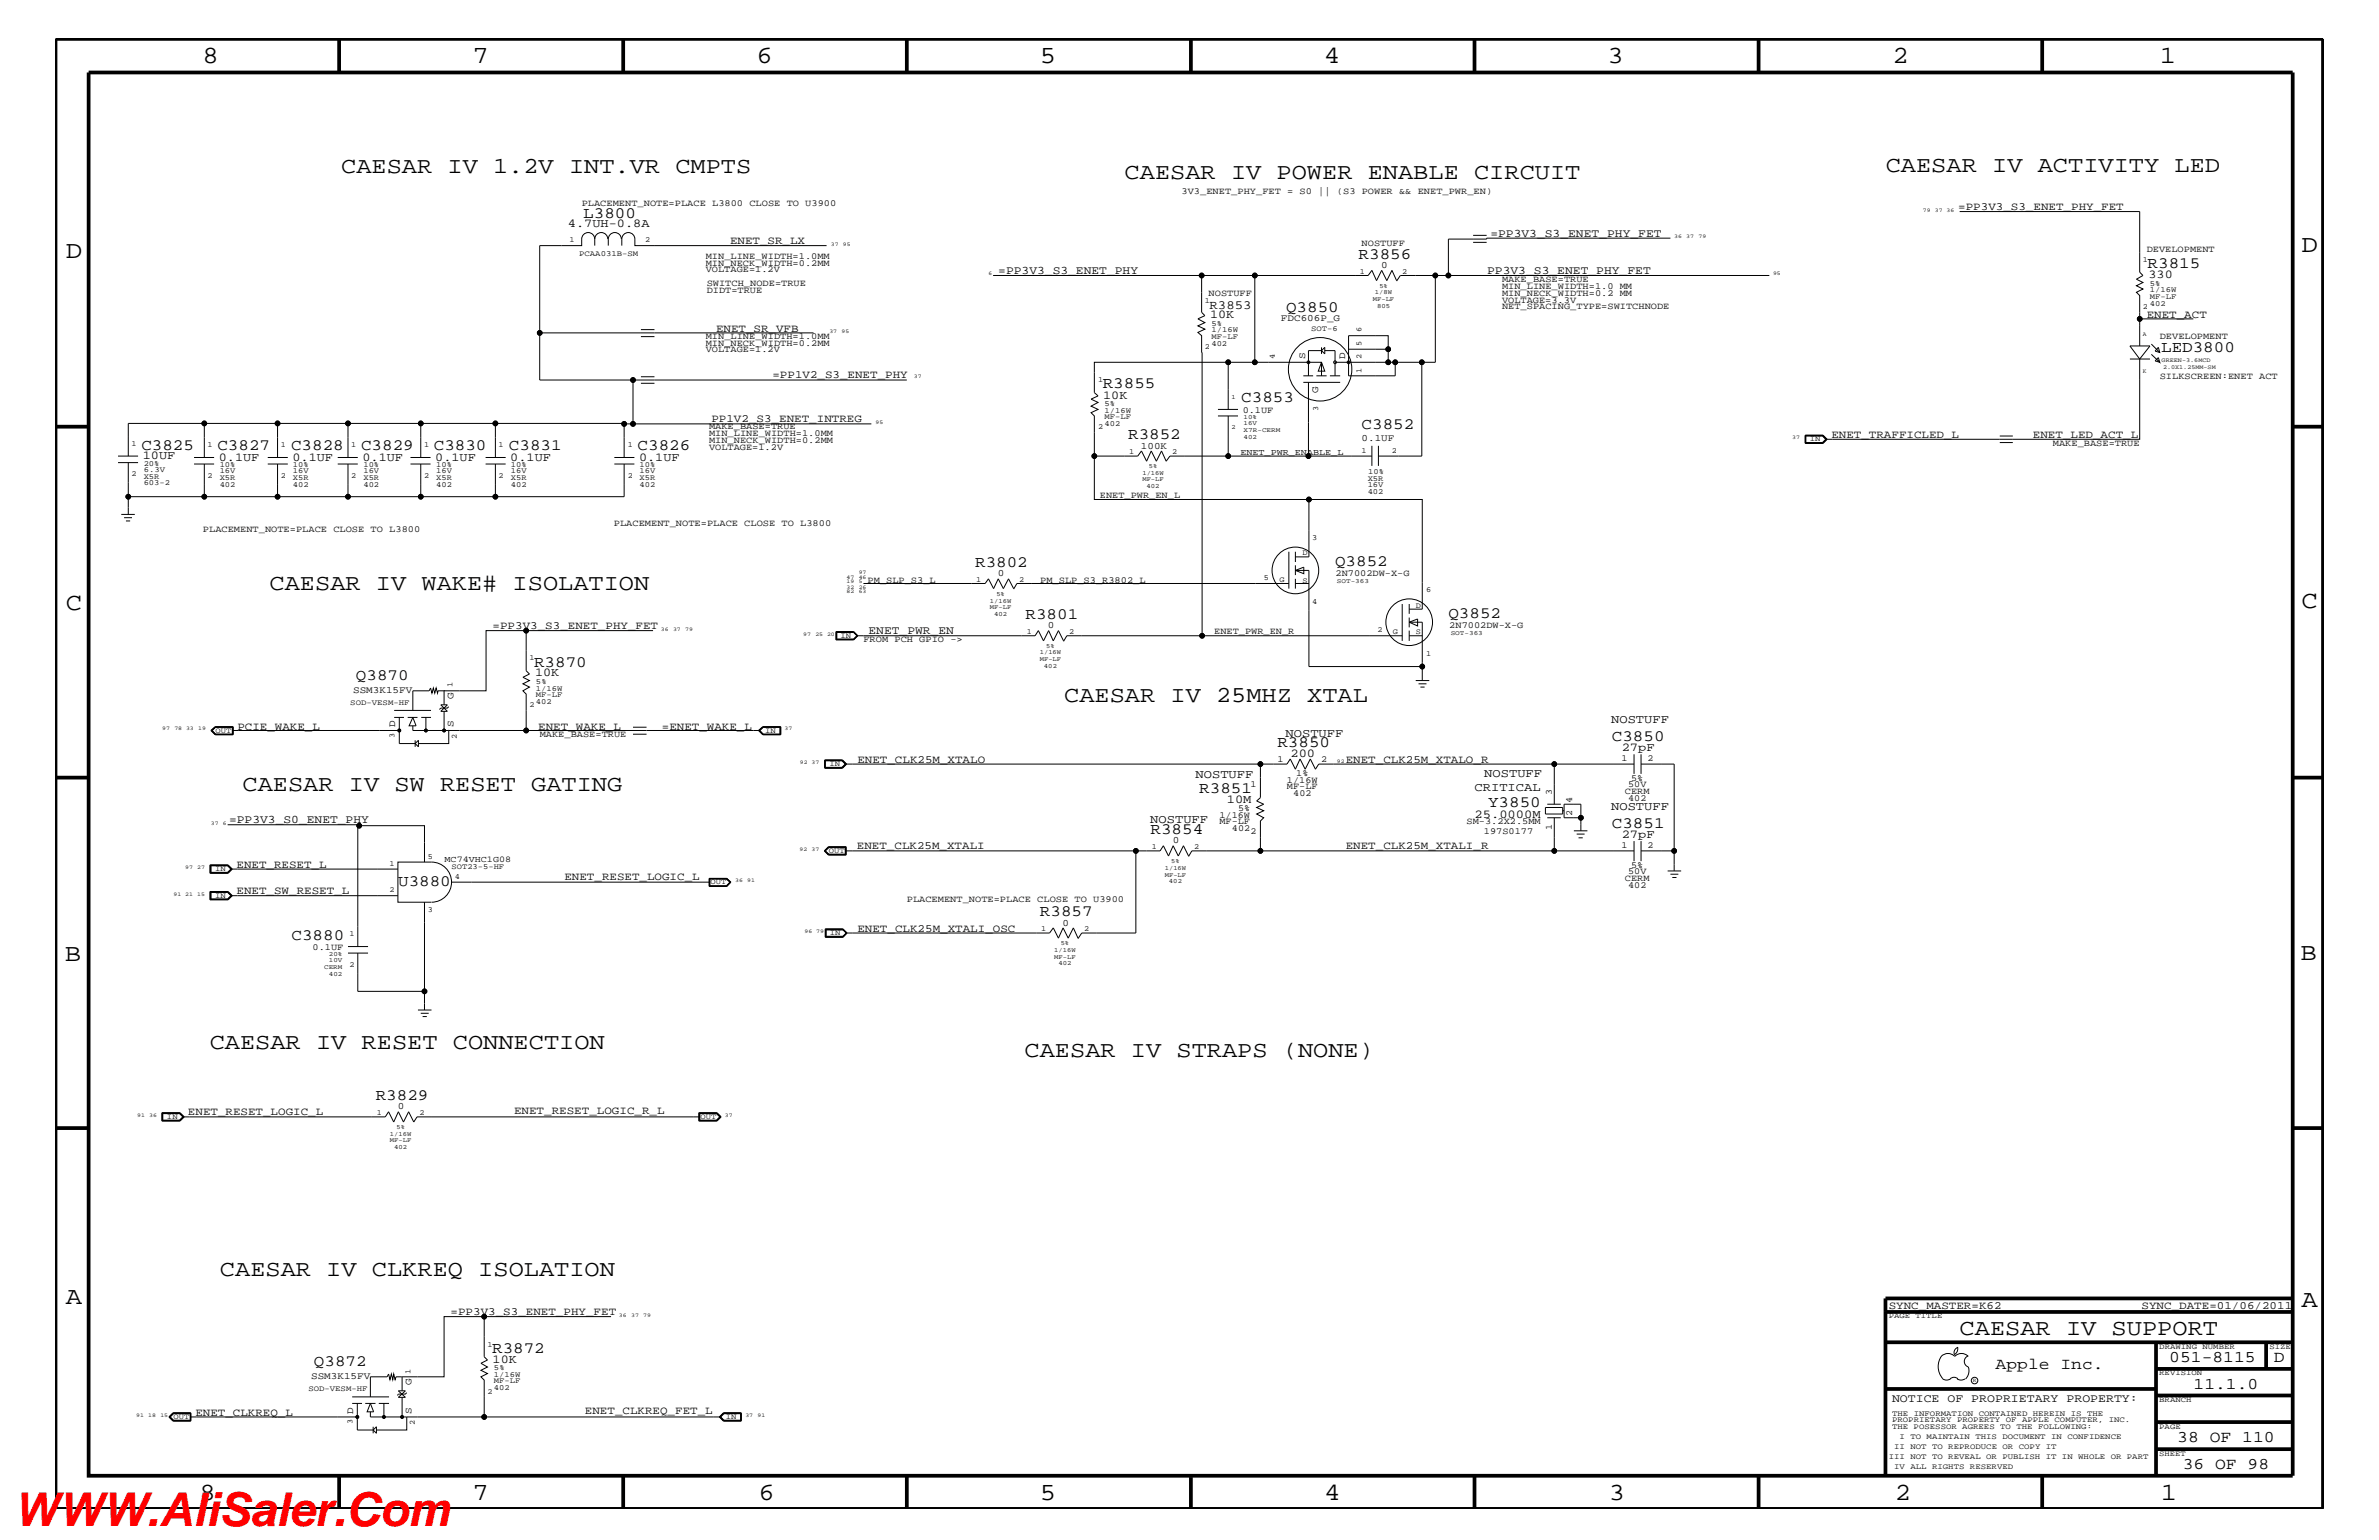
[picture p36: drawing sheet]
<svg xmlns="http://www.w3.org/2000/svg" width="432mm" height="279mm" viewBox="0 0 432 279" stroke-linecap="round" stroke-linejoin="round" font-family="sans-serif">
<defs><g id="words">
<text font-size="8.5" fill="#f00" x="2.5" y="276.8">WWW.AliSaler.Com</text>
<g font-size="4.5">
<text x="36.7" y="11.5">8</text>
<text x="85.8" y="11.5">7</text>
<text x="137.3" y="11.5">6</text>
<text x="188.7" y="11.5">5</text>
<text x="240.3" y="11.5">4</text>
<text x="291.8" y="11.5">3</text>
<text x="343.5" y="11.5">2</text>
<text x="392" y="11.5">1</text>
<text x="11.9" y="46.8">D</text>
<text x="417.8" y="45.7">D</text>
<text x="11.9" y="110.6">C</text>
<text x="417.7" y="110.3">C</text>
<text x="11.8" y="174.3">B</text>
<text x="417.6" y="174.2">B</text>
<text x="11.9" y="236.7">A</text>
<text x="417.7" y="237.1">A</text>
<text x="36.2" y="272.1">8</text>
<text x="85.8" y="272.1">7</text>
<text x="137.7" y="272.1">6</text>
<text x="188.7" y="272.1">5</text>
<text x="240.4" y="272.1">4</text>
<text x="292" y="272.1">3</text>
<text x="343.9" y="272.1">2</text>
<text x="392.2" y="272.1">1</text>
</g>
<g font-size="4.1">
<text x="61.9" y="31.4">CAESAR IV 1.2V INT.VR CMPTS</text>
<text x="204.1" y="32.5">CAESAR IV POWER ENABLE CIRCUIT</text>
<text x="342.3" y="31.2">CAESAR IV ACTIVITY LED</text>
<text x="48.9" y="107.1">CAESAR IV WAKE# ISOLATION</text>
<text x="193.2" y="127.4">CAESAR IV 25MHZ XTAL</text>
<text x="44" y="143.5">CAESAR IV SW RESET GATING</text>
<text x="38.1" y="190.4">CAESAR IV RESET CONNECTION</text>
<text x="186" y="191.7">CAESAR IV STRAPS (NONE)</text>
<text x="39.9" y="231.6">CAESAR IV CLKREQ ISOLATION</text>
<text x="355.7" y="242.3">CAESAR IV SUPPORT</text>
</g>
<g font-size="3">
<text x="362.2" y="248.4">Apple Inc.</text>
<text x="393.7" y="247.1">051-8115</text>
<text x="398.1" y="252">11.1.0</text>
<text x="412.7" y="247.1">D</text>
<text x="395.2" y="261.6">38 OF 110</text>
<text x="396.2" y="266.6">36 OF 98</text>
</g>
<g font-size="2.9">
<text x="105.9" y="39.6">L3800</text>
<text x="246.6" y="47">R3856</text>
<text x="389.8" y="48.7">R3815</text>
<text x="233.4" y="56.7">Q3850</text>
<text x="392.3" y="64">LED3800</text>
<text x="200.2" y="70.5">R3855</text>
<text x="225.3" y="73">C3853</text>
<text x="247.1" y="77.9">C3852</text>
<text x="25.7" y="81.6">C3825</text>
<text x="39.5" y="81.7">C3827</text>
<text x="52.8" y="81.7">C3828</text>
<text x="65.5" y="81.7">C3829</text>
<text x="78.7" y="81.7">C3830</text>
<text x="92.4" y="81.7">C3831</text>
<text x="115.7" y="81.7">C3826</text>
<text x="204.8" y="79.7">R3852</text>
<text x="177" y="102.9">R3802</text>
<text x="242.3" y="102.7">Q3852</text>
<text x="186.1" y="112.3">R3801</text>
<text x="262.9" y="112.2">Q3852</text>
<text x="64.6" y="123.4">Q3870</text>
<text x="96.9" y="120.9">R3870</text>
<text x="231.9" y="135.6">R3850</text>
<text x="292.6" y="134.4">C3850</text>
<text x="217.7" y="144">R3851</text>
<text x="270.1" y="146.5">Y3850</text>
<text x="208.8" y="151.3">R3854</text>
<text x="292.6" y="150.1">C3851</text>
<text x="72.3" y="160.8">U3880</text>
<text x="188.8" y="166.2">R3857</text>
<text x="52.9" y="170.5">C3880</text>
<text x="68.2" y="199.6">R3829</text>
<text x="89.3" y="245.4">R3872</text>
<text x="57" y="247.8">Q3872</text>
</g>
<text font-size="2.3" x="219.5" y="56">R3853</text>
<g font-size="2.2">
<text x="103.1" y="41.3">4.7UH-0.8A</text>
<text x="390" y="50.5">330</text>
<text x="219.6" y="57.8">10K</text>
<text x="200.2" y="72.3">10K</text>
<text x="25.9" y="83.3">10UF</text>
<text x="39.7" y="83.6">0.1UF</text>
<text x="53.1" y="83.6">0.1UF</text>
<text x="65.8" y="83.6">0.1UF</text>
<text x="79" y="83.6">0.1UF</text>
<text x="92.6" y="83.6">0.1UF</text>
<text x="116" y="83.6">0.1UF</text>
<text x="97.1" y="122.7">10K</text>
<text x="292.4" y="131.3">NOSTUFF</text>
<text x="233.3" y="133.8">NOSTUFF</text>
<text x="234.2" y="137.3">200</text>
<text x="294.3" y="136.2">27pF</text>
<text x="217" y="141.1">NOSTUFF</text>
<text x="267.6" y="143.5">CRITICAL</text>
<text x="269.4" y="140.9">NOSTUFF</text>
<text x="208.8" y="149.4">NOSTUFF</text>
<text x="222.7" y="145.7">10M</text>
<text x="267.6" y="148.4">25.0000M</text>
<text x="292.4" y="147">NOSTUFF</text>
<text x="294.3" y="152">27pF</text>
<text x="89.4" y="247.3">10K</text>
</g>
<g font-size="2.1">
<text x="270.5" y="43">=PP3V3_S3_ENET_PHY_FET</text>
<text x="181.2" y="49.7">=PP3V3_S3_ENET_PHY</text>
<text x="269.9" y="49.7">PP3V3_S3_ENET_PHY_FET</text>
<text x="157.6" y="115.1">ENET_PWR_EN</text>
<text x="41.6" y="149.4">=PP3V3_S0_ENET_PHY</text>
<text x="343.4" y="254.4">NOTICE OF PROPRIETARY PROPERTY:</text>
</g>
<g font-size="2">
<text x="355.4" y="38.1">=PP3V3_S3_ENET_PHY_FET</text>
<text x="132.5" y="44.3">ENET_SR_LX</text>
<text x="389.6" y="57.7">ENET_ACT</text>
<text x="130" y="60.2">ENET_SR_VFB</text>
<text x="140.2" y="68.5">=PP1V2_S3_ENET_PHY</text>
<text x="129.1" y="76.7">PP1V2_S3_ENET_INTREG</text>
<text x="332.4" y="79.4">ENET_TRAFFICLED_L</text>
<text x="369" y="79.4">ENET_LED_ACT_L</text>
<text x="89.4" y="114.2">=PP3V3_S3_ENET_PHY_FET</text>
<text x="43.1" y="132.4">PCIE_WAKE_L</text>
<text x="97.7" y="132.4">ENET_WAKE_L</text>
<text x="120.1" y="132.4">=ENET_WAKE_L</text>
<text x="155.6" y="138.4">ENET_CLK25M_XTALO</text>
<text x="244.3" y="138.4">ENET_CLK25M_XTALO_R</text>
<text x="155.5" y="154.1">ENET_CLK25M_XTALI</text>
<text x="244.3" y="154.1">ENET_CLK25M_XTALI_R</text>
<text x="42.9" y="157.4">ENET_RESET_L</text>
<text x="102.4" y="159.7">ENET_RESET_LOGIC_L</text>
<text x="42.9" y="162.2">ENET_SW_RESET_L</text>
<text x="155.6" y="169">ENET_CLK25M_XTALI_OSC</text>
<text x="34.1" y="202.4">ENET_RESET_LOGIC_L</text>
<text x="93.3" y="202.1">ENET_RESET_LOGIC_R_L</text>
<text x="81.8" y="238.6">=PP3V3_S3_ENET_PHY_FET</text>
<text x="342.8" y="237.4">SYNC_MASTER=K62</text>
<text x="388.7" y="237.4">SYNC_DATE=01/06/2011</text>
<text x="35.5" y="256.8">ENET_CLKREQ_L</text>
<text x="106.2" y="256.6">ENET_CLKREQ_FET_L</text>
</g>
<g font-size="1.8">
<text x="250.7" y="48.7">0</text>
<text x="232.5" y="58.3">FDC606P_G</text>
<text x="236.9" y="65.1" transform="rotate(-90 236.9 65.1)">S</text>
<text x="244.2" y="65.1" transform="rotate(-90 244.2 65.1)">D</text>
<text x="239.3" y="71.2" transform="rotate(-90 239.3 71.2)">G</text>
<text x="207.1" y="81.4">100K</text>
<text x="247.1" y="80">0.1UF</text>
<text x="181.1" y="104.6">0</text>
<text x="190.2" y="114">0</text>
<text x="64.1" y="125.7">SSM3K15FV</text>
<text x="71.7" y="131.9" transform="rotate(-90 71.7 131.9)">D</text>
<text x="82.3" y="131.9" transform="rotate(-90 82.3 131.9)">S</text>
<text x="82.3" y="126.9" transform="rotate(-90 82.3 126.9)">G</text>
<text x="212.9" y="153">0</text>
<text x="192.9" y="168">0</text>
<text x="72.2" y="201.3">0</text>
<text x="56.5" y="250.1">SSM3K15FV</text>
<text x="74.7" y="251.3" transform="rotate(-90 74.7 251.3)">G</text>
<text x="64.1" y="256.5" transform="rotate(-90 64.1 256.5)">D</text>
<text x="74.7" y="256.5" transform="rotate(-90 74.7 256.5)">S</text>
</g>
<g font-size="1.7">
<text x="214.5" y="35.2">3V3_ENET_PHY_FET = S0 || (S3 POWER &amp;&amp; ENET_PWR_EN)</text>
<text x="105.6" y="37.4">PLACEMENT_NOTE=PLACE L3800 CLOSE TO U3900</text>
<text x="128.1" y="47">MIN_LINE_WIDTH=1.0MM</text>
<text x="247.1" y="44.6">NOSTUFF</text>
<text x="389.6" y="45.7">DEVELOPMENT</text>
<text x="128.1" y="49.4">VOLTAGE=1.2V</text>
<text x="128.1" y="48.2">MIN_NECK_WIDTH=0.2MM</text>
<text x="128.3" y="53.2">DIDT=TRUE</text>
<text x="128.3" y="51.9">SWITCH_NODE=TRUE</text>
<text x="219.4" y="53.6">NOSTUFF</text>
<text x="272.6" y="51.3">MAKE_BASE=TRUE</text>
<text x="272.6" y="53.6">MIN_NECK_WIDTH=0.2 MM</text>
<text x="272.6" y="52.4">MIN_LINE_WIDTH=1.0 MM</text>
<text x="272.6" y="54.9">VOLTAGE=3.3V</text>
<text x="272.6" y="56.1">NET_SPACING_TYPE=SWITCHNODE</text>
<text x="128.1" y="61.5">MIN_LINE_WIDTH=1.0MM</text>
<text x="128.1" y="64">VOLTAGE=1.2V</text>
<text x="128.1" y="62.8">MIN_NECK_WIDTH=0.2MM</text>
<text x="392" y="61.5">DEVELOPMENT</text>
<text x="392" y="68.8">SILKSCREEN:ENET ACT</text>
<text x="128.7" y="77.9">MAKE_BASE=TRUE</text>
<text x="225.6" y="74.9">0.1UF</text>
<text x="128.7" y="79.1">MIN_LINE_WIDTH=1.0MM</text>
<text x="128.7" y="80.3">MIN_NECK_WIDTH=0.2MM</text>
<text x="128.7" y="81.6">VOLTAGE=1.2V</text>
<text x="372.6" y="80.9">MAKE_BASE=TRUE</text>
<text x="111.4" y="95.4">PLACEMENT_NOTE=PLACE CLOSE TO L3800</text>
<text x="199.6" y="90.4">ENET_PWR_EN_L</text>
<text x="36.8" y="96.5">PLACEMENT_NOTE=PLACE CLOSE TO L3800</text>
<text x="157.5" y="105.8">PM_SLP_S3_L</text>
<text x="188.8" y="105.8">PM_SLP_S3_R3802_L</text>
<text x="242.4" y="104.4">2N7002DW-X-G</text>
<text x="263.1" y="113.9">2N7002DW-X-G</text>
<text x="156.7" y="116.5">FROM PCH GPIO -&gt;</text>
<text x="220.4" y="115.1">ENET_PWR_EN_R</text>
<text x="98" y="133.8">MAKE_BASE=TRUE</text>
<text x="227" y="142.9">1</text>
<text x="231.9" y="138.3">1</text>
<text x="233.6" y="143.2">MF-LF</text>
<text x="233.6" y="142">1/16W</text>
<text x="235.3" y="140.8">1%</text>
<text x="239.8" y="138.3">2</text>
<text x="294.3" y="138">1</text>
<text x="295.5" y="142.9">50V</text>
<text x="296.1" y="141.7">5%</text>
<text x="299" y="138">2</text>
<text x="221.3" y="148.4">1/16W</text>
<text x="221.3" y="149.5">MF-LF</text>
<text x="224.7" y="147.1">5%</text>
<text x="234.7" y="144.5">402</text>
<text x="266.2" y="149.5">SM-3.2X2.5MM</text>
<text x="281.7" y="144.3" transform="rotate(-90 281.7 144.3)">3</text>
<text x="285.3" y="148.1" transform="rotate(-90 285.3 148.1)">2</text>
<text x="285.3" y="145.6" transform="rotate(-90 285.3 145.6)">4</text>
<text x="294.9" y="144">CERM</text>
<text x="295.5" y="145.3">402</text>
<text x="223.6" y="150.7">402</text>
<text x="227" y="151.3">2</text>
<text x="269.3" y="151.3">197S0177</text>
<text x="281.7" y="150.6" transform="rotate(-90 281.7 150.6)">1</text>
<text x="294.3" y="153.8">1</text>
<text x="299" y="153.8">2</text>
<text x="294.9" y="159.9">CERM</text>
<text x="295.5" y="161.1">402</text>
<text x="295.5" y="158.6">50V</text>
<text x="296.1" y="157.4">5%</text>
<text x="164.6" y="163.7">PLACEMENT_NOTE=PLACE CLOSE TO U3900</text>
<text x="56.7" y="172.3">0.1UF</text>
</g>
<g font-size="1.6">
<text x="225.1" y="82.5">ENET_PWR_ENABLE_L</text>
<text x="80.7" y="156.4">MC74VHC1G08</text>
</g>
<g font-size="1.4">
<text x="103.4" y="44">1</text>
<text x="105.1" y="46.5">PCAA031B-SM</text>
<text x="117.1" y="44">2</text>
<text x="389" y="47.6">1</text>
<text x="246.8" y="49.6">1</text>
<text x="254.5" y="49.6">2</text>
<text x="390.2" y="53">1/16W</text>
<text x="390.2" y="51.8">5%</text>
<text x="218.7" y="54.9">1</text>
<text x="219.9" y="59.1">5%</text>
<text x="389" y="56.1">2</text>
<text x="390.2" y="55.5">402</text>
<text x="390.2" y="54.2">MF-LF</text>
<text x="218.7" y="63.4">2</text>
<text x="219.9" y="61.5">MF-LF</text>
<text x="219.9" y="62.8">402</text>
<text x="219.9" y="60.3">1/16W</text>
<text x="231.4" y="65.1" transform="rotate(-90 231.4 65.1)">4</text>
<text x="238" y="60.1">SOT-6</text>
<text x="247.1" y="65.1" transform="rotate(-90 247.1 65.1)">2</text>
<text x="247.1" y="62.8" transform="rotate(-90 247.1 62.8)">5</text>
<text x="247.1" y="60.3" transform="rotate(-90 247.1 60.3)">6</text>
<text x="199.3" y="69.4">1</text>
<text x="247.1" y="67.6" transform="rotate(-90 247.1 67.6)">1</text>
<text x="199.3" y="77.9">2</text>
<text x="200.5" y="74.9">1/16W</text>
<text x="200.5" y="77.3">402</text>
<text x="200.5" y="73.7">5%</text>
<text x="200.5" y="76.1">MF-LF</text>
<text x="239.3" y="74.6" transform="rotate(-90 239.3 74.6)">3</text>
<text x="23.9" y="80.9">1</text>
<text x="37.7" y="81.1">1</text>
<text x="51" y="81.1">1</text>
<text x="63.8" y="81.1">1</text>
<text x="77" y="81.1">1</text>
<text x="90.5" y="81.1">1</text>
<text x="114" y="81.1">1</text>
<text x="205" y="82.4">1</text>
<text x="212.8" y="82.4">2</text>
<text x="247.1" y="82.2">1</text>
<text x="252.6" y="82.2">2</text>
<text x="328.5" y="80">IN</text>
<text x="23.9" y="86.4">2</text>
<text x="26.1" y="85.6">6.3V</text>
<text x="26.1" y="84.5">20%</text>
<text x="26.1" y="88.1">603-2</text>
<text x="26.1" y="86.9">X5R</text>
<text x="37.7" y="86.6">2</text>
<text x="39.9" y="84.8">10%</text>
<text x="39.9" y="87.1">X5R</text>
<text x="39.9" y="88.3">402</text>
<text x="39.9" y="85.9">16V</text>
<text x="51" y="86.6">2</text>
<text x="53.2" y="84.8">10%</text>
<text x="53.2" y="87.1">X5R</text>
<text x="53.2" y="88.3">402</text>
<text x="53.2" y="85.9">16V</text>
<text x="63.8" y="86.6">2</text>
<text x="66" y="84.8">10%</text>
<text x="66" y="87.1">X5R</text>
<text x="66" y="88.3">402</text>
<text x="66" y="85.9">16V</text>
<text x="77" y="86.6">2</text>
<text x="79.2" y="87.1">X5R</text>
<text x="79.2" y="84.8">10%</text>
<text x="79.2" y="85.9">16V</text>
<text x="79.2" y="88.3">402</text>
<text x="90.5" y="86.6">2</text>
<text x="92.7" y="84.8">10%</text>
<text x="92.7" y="87.1">X5R</text>
<text x="92.7" y="88.3">402</text>
<text x="92.7" y="85.9">16V</text>
<text x="114" y="86.6">2</text>
<text x="116.1" y="87.1">X5R</text>
<text x="116.1" y="84.8">10%</text>
<text x="116.1" y="88.3">402</text>
<text x="116.1" y="85.9">16V</text>
<text x="248.2" y="88.4">16V</text>
<text x="248.2" y="87.2">X5R</text>
<text x="248.2" y="89.7">402</text>
<text x="248.3" y="86">10%</text>
<text x="236.4" y="100.8">D</text>
<text x="238.2" y="98">3</text>
<text x="177.2" y="105.5">1</text>
<text x="185" y="105.5">2</text>
<text x="229.4" y="105.3">5</text>
<text x="232.2" y="105.5">G</text>
<text x="236.4" y="105.7">S</text>
<text x="258.8" y="107.5">6</text>
<text x="238.2" y="109.5">4</text>
<text x="257" y="110.3">D</text>
<text x="96.1" y="119.8">1</text>
<text x="152.6" y="115.7">IN</text>
<text x="186.4" y="115">1</text>
<text x="194.1" y="115">2</text>
<text x="250" y="114.8">2</text>
<text x="252.8" y="115">G</text>
<text x="257" y="115.1">S</text>
<text x="258.8" y="119">1</text>
<text x="82.1" y="124.7" transform="rotate(-90 82.1 124.7)">1</text>
<text x="97.3" y="125.3">1/16W</text>
<text x="97.3" y="124.1">5%</text>
<text x="63.6" y="127.9">SOD-VESM-HF</text>
<text x="96.1" y="128.3">2</text>
<text x="97.3" y="127.7">402</text>
<text x="97.3" y="126.5">MF-LF</text>
<text x="39.1" y="133">OUT</text>
<text x="71.6" y="133.9" transform="rotate(-90 71.6 133.9)">3</text>
<text x="82.9" y="134.1" transform="rotate(-90 82.9 134.1)">2</text>
<text x="138.9" y="133">IN</text>
<text x="150.5" y="139">IN</text>
<text x="77.6" y="155.8">5</text>
<text x="150.5" y="154.7">OUT</text>
<text x="209" y="154">1</text>
<text x="216.7" y="154">2</text>
<text x="39" y="158">IN</text>
<text x="70.7" y="157.1">1</text>
<text x="70.7" y="161.9">2</text>
<text x="82" y="157.7">SOT23-5-HF</text>
<text x="82.6" y="159.5">4</text>
<text x="128.9" y="160.5">OUT</text>
<text x="39" y="162.8">IN</text>
<text x="77.6" y="165.6">3</text>
<text x="63.4" y="169.9">1</text>
<text x="150.6" y="169.7">IN</text>
<text x="189" y="168.9">1</text>
<text x="196.8" y="168.9">2</text>
<text x="63.4" y="175.4">2</text>
<text x="30.3" y="203">IN</text>
<text x="68.4" y="202.3">1</text>
<text x="76.1" y="202.3">2</text>
<text x="127.2" y="203">OUT</text>
<text x="342.8" y="239.2">PAGE TITLE</text>
<text x="88.5" y="244.4">1</text>
<text x="391.9" y="244.7">DRAWING NUMBER</text>
<text x="411.9" y="244.7">SIZE</text>
<text x="74.5" y="249.2" transform="rotate(-90 74.5 249.2)">1</text>
<text x="89.7" y="249.8">1/16W</text>
<text x="89.7" y="248.6">5%</text>
<text x="89.7" y="251">MF-LF</text>
<text x="391.9" y="249.5">REVISION</text>
<text x="31.5" y="257.4">OUT</text>
<text x="56" y="252.3">SOD-VESM-HF</text>
<text x="88.5" y="252.8">2</text>
<text x="89.7" y="252.3">402</text>
<text x="131.7" y="257.4">IN</text>
<text x="343.4" y="256.8">THE INFORMATION CONTAINED HEREIN IS THE</text>
<text x="391.9" y="254.4">BRANCH</text>
<text x="64" y="258.3" transform="rotate(-90 64 258.3)">3</text>
<text x="75.3" y="258.6" transform="rotate(-90 75.3 258.6)">2</text>
<text x="343.4" y="259.3">THE POSESSOR AGREES TO THE FOLLOWING:</text>
<text x="343.4" y="258">PROPRIETARY PROPERTY OF APPLE COMPUTER, INC.</text>
<text x="343.8" y="262.9">II NOT TO REPRODUCE OR COPY IT</text>
<text x="344.8" y="261.1">I TO MAINTAIN THIS DOCUMENT IN CONFIDENCE</text>
<text x="391.9" y="259.3">PAGE</text>
<text x="342.8" y="264.7">III NOT TO REVEAL OR PUBLISH IT IN WHOLE OR PART</text>
<text x="343.8" y="266.6">IV ALL RIGHTS RESERVED</text>
<text x="391.9" y="264.1">SHEET</text>
</g>
<g font-size="1.2">
<text x="249.6" y="53.4">1/8W</text>
<text x="250.4" y="52.2">5%</text>
<text x="249.2" y="54.6">MF-LF</text>
<text x="249.9" y="55.8">805</text>
<text x="223.5" y="77.9">2</text>
<text x="223.5" y="72.4">1</text>
<text x="225.7" y="76.1">10%</text>
<text x="225.7" y="77.2">16V</text>
<text x="225.7" y="79.6">402</text>
<text x="225.7" y="78.3">X7R-CERM</text>
<text x="207.3" y="86.1">1/16W</text>
<text x="207.3" y="87.3">MF-LF</text>
<text x="208.1" y="88.6">402</text>
<text x="208.5" y="84.9">5%</text>
<text x="242.7" y="105.8">SOT-363</text>
<text x="179.7" y="110.5">MF-LF</text>
<text x="179.7" y="109.3">1/16W</text>
<text x="180.4" y="111.7">402</text>
<text x="180.8" y="108.1">5%</text>
<text x="188.7" y="118.7">1/16W</text>
<text x="189.9" y="117.5">5%</text>
<text x="263.3" y="115.3">SOT-363</text>
<text x="188.7" y="120">MF-LF</text>
<text x="189.5" y="121.2">402</text>
<text x="211.4" y="157.8">1/16W</text>
<text x="211.4" y="159">MF-LF</text>
<text x="212.2" y="160.2">402</text>
<text x="212.6" y="156.6">5%</text>
<text x="59.7" y="173.5">20%</text>
<text x="191.3" y="172.7">1/16W</text>
<text x="191.3" y="173.9">MF-LF</text>
<text x="192.5" y="171.5">5%</text>
<text x="58.8" y="175.9">CERM</text>
<text x="59.7" y="174.6">10V</text>
<text x="59.7" y="177.1">402</text>
<text x="192.1" y="175.1">402</text>
<text x="70.8" y="207.2">MF-LF</text>
<text x="70.8" y="206">1/16W</text>
<text x="71.5" y="208.5">402</text>
<text x="72" y="204.8">5%</text>
</g>
<g font-size="1.1">
<text x="389" y="60.9">A</text>
<text x="392.3" y="65.6">GREEN-3.6MCD</text>
<text x="389" y="67.6">K</text>
<text x="392.6" y="67">2.0X1.25MM-SM</text>
</g>
<g font-size="1">
<text x="349" y="38.4">79</text>
<text x="351.2" y="38.4">37 36</text>
<text x="150.8" y="44.6">37</text>
<text x="153" y="44.6">95</text>
<text x="303.9" y="43.2">36</text>
<text x="306.1" y="43.2">37</text>
<text x="308.3" y="43.2">79</text>
<text x="179.4" y="50">6</text>
<text x="321.8" y="50">95</text>
<text x="150.5" y="60.4">37</text>
<text x="152.7" y="60.4">95</text>
<text x="165.9" y="68.5">37</text>
<text x="158.9" y="76.9">95</text>
<text x="325.3" y="79.7">37</text>
<text x="153.7" y="106.8">32</text>
<text x="153.7" y="105">47</text>
<text x="153.7" y="107.6">82</text>
<text x="153.7" y="105.9">19</text>
<text x="155.9" y="105.9">5</text>
<text x="155.9" y="106.8">26</text>
<text x="155.9" y="105">46</text>
<text x="155.9" y="107.6">63</text>
<text x="155.9" y="104.2">97</text>
<text x="120" y="114.4">36</text>
<text x="122.2" y="114.4">37</text>
<text x="124.4" y="114.4">79</text>
<text x="145.8" y="115.3">97</text>
<text x="148" y="115.3">25 20</text>
<text x="29.5" y="132.5">97</text>
<text x="31.7" y="132.5">78 33</text>
<text x="36" y="132.5">19</text>
<text x="142.4" y="132.5">37</text>
<text x="145.2" y="138.6">92 37</text>
<text x="242.7" y="138.4">92</text>
<text x="38.3" y="149.6">37</text>
<text x="40.5" y="149.6">6</text>
<text x="145.1" y="154.4">92</text>
<text x="147.3" y="154.4">37</text>
<text x="33.6" y="157.7">97</text>
<text x="35.8" y="157.7">27</text>
<text x="133.4" y="160">36</text>
<text x="135.6" y="160">91</text>
<text x="31.5" y="162.5">91 21</text>
<text x="35.8" y="162.5">15</text>
<text x="146" y="169.3">96 79</text>
<text x="24.9" y="202.6">91</text>
<text x="27.1" y="202.6">36</text>
<text x="131.6" y="202.6">37</text>
<text x="112.4" y="238.9">36</text>
<text x="114.6" y="238.9">37</text>
<text x="116.8" y="238.9">79</text>
<text x="358.1" y="250.7">R</text>
<text x="24.7" y="257.1">91</text>
<text x="26.9" y="257.1">18</text>
<text x="29.1" y="257.1">15</text>
<text x="135.3" y="257.1">37</text>
<text x="137.5" y="257.1">91</text>
</g>
</g></defs>
<g fill="none" stroke="#000" stroke-width=".18">
<path d="M355.7 38.4h32.7v11l.6 .6-1.2 .7 1.2 .6-1.2 .5 1.2 .6-1.2 .6 .6 .6v9.2M107.9 43.4a1.19 1.19 0 0 1 1.2-1.2 1.19 1.19 0 0 1 1.2 1.2M107.9 43.4a1.19 1.19 0 0 0-1.1-1.2 1.19 1.19 0 0 0-1.2 1.2v1.2h-7.6v15.8h49.7M107.9 43.4v1.2M112.8 43.4a1.19 1.19 0 0 0-1.2-1.2 1.19 1.19 0 0 0-1.2 1.2v1.2M116.3 59.8h2.5M150 44.6h-34.8v-1.2a1.19 1.19 0 0 0-1.2-1.2 1.19 1.19 0 0 0-1.1 1.2v1.2M180.3 50h37.8M227.8 50h-9.7v6.7l.6 .6-1.3 .6 1.3 .6-1.3 .6 1.3 .6-1.3 .6 .7 .6 .1 3.1v51.3M253.5 51l.7-1h6.3v15.7h-2.4M253.5 50.9l-.9-1.8-.9 1.8-.9-1.8-.9 1.8-.9-1.8-.7 .9h-20.5v15.7h12.1l.6 1.6h-1.2l.6-1.6v2.5M260.5 50h60.6"/>
<path d="M267.4 44h2.4M267.4 42.7h2.4M303.2 43.2h-33.4v.2h-6.9v6.6M388.4 57.9h9.7M37.1 76.8h13.3v6.2M50.4 76.8h12.8v6.2M63.2 76.8h13.2v6.2M76.4 76.8h13.5v6.2M89.9 76.8h23.4v6.2M98 60.4v8.5h66.6M113.3 76.9h44.9M114.9 68.9v8"/>
<path d="M116.3 69.5h2.5M116.3 68.4h2.5M116.3 61.1h2.5M221.1 74.3h3.6M221.1 75.5h3.6M222.9 65.7h4.9M222.9 74.3v-8.6h-24.3v5.5l.7 .6-1.3 .6 1.3 .6-1.3 .7 1.3 .6-1.3 .6 .6 .6v7.2h7.9l.7-.9 .9 1.9 .9-1.9 .9 1.9 .9-1.9 .9 1.9 .6-1h10.6M222.9 75.5v7.2h14.6M236.6 68.2h1.7M236.6 69.4h6.6M237.5 69.4v13.3h11.5M238.9 68.2h1.9"/>
<path d="M239.9 63.6l.6-.6v1.2zM239.9 63.6h-2.4v4.6M239.9 63v1.2M240.5 63.6h1.8v4.6M241.4 68.2h1.8M244.8 63.4h7.2v-2.5h-7.2v7.3h8.4v-2.5h-1.2M252 63.4v2.3h-9.7M253.2 65.7h4.9v17h-7.9M327.7 78.9h3.2l.7 .8-.7 .8h-3.2zM327.7 79h3.2l.7 .7-.7 .7h-3.2M327.7 79v1.4M327.7 79.1h3.1l.6 .6"/>
<path d="M330.8 79l.7 .7-.7 .7M331.4 79.7l-.6 .6h-3.1M363 79.1h2.3M386.6 65.1h3.6M388.4 65.1l1.8-2.3h-3.6l1.8 2.3v14.6h-57M390.5 62.4l1.5 1.6M390.5 64.3l1.5 1.4-.2-.8-.6 .6 .8 .2M391.8 63l.2 1-.8-.3zM21.4 83.9h3.7M21.4 82.7h3.7M22 93.3h2.5M22.5 93.9h1.5"/>
<path d="M22.9 94.5h.7M23.3 83.9v6.2h13.8M23.3 82.7v-5.9h13.8v6.2M23.3 90.1v3.2M35.2 83h3.7M35.2 84.2h3.7M37.1 84.2v5.9h13.3M48.6 83h3.6M48.6 84.2h3.6M50.4 84.2v5.9h12.8M61.3 83h3.6M61.3 84.2h3.6"/>
<path d="M63.2 84.2v5.9h13.2M74.5 83h3.6M74.5 84.2h3.6M76.4 84.2v5.9h13.5M88.1 84.2h3.7M88.1 83h3.7M89.9 84.2v5.9h23.4v-5.9M111.5 83h3.6M111.5 84.2h3.6M198.6 82.7v7.9h39v10.4h-2.5M237.6 90.6h20.5v19.9h-2.3M249 80.9v3.6"/>
<path d="M250.2 80.9v3.6M363 80.3h2.3M95.5 114.4v7.3l.6 .6-1.2 .6 1.2 .6-1.2 .6 1.2 .6-1.2 .6 .6 .6v6.6h-20.6v-.8M118.5 114.4h-30.3v10.9h-8.7l-.1 .5-.2-1-.3 1-.2-1-.3 1-.3-1-.2 .5h-3v3.6M151.7 114.6h3.2l.8 .7-.8 .8h-3.2zM151.8 114.7h3.1l.7 .6-.7 .7h-3.1zM151.9 114.8h3l.6 .5-.6 .6h-3zM155.5 115.3h32.4l.6-.9 .9 1.9 .9-1.9 .9 1.9 .9-1.9 .9 1.9M156.7 105.9h22.1l.6-.9 .9 1.8 .9-1.8 .9 1.8 .9-1.8 1 1.8M233.9 105.9h-49.3l-.6 1M233.9 100.1v6.7M235.1 103.5l1.5-.6v1.2z"/>
<path d="M235.1 100.1v1.9M235.1 102.6v1.7M235.1 105v1.8M235.1 105.9h2.5M235.1 103.5h2.5v17.4h20.5M254.5 109.6v6.7M254.5 115.3h-60.9l-.6 1.1M255.8 112.9l1.5-.6v1.3zM255.8 115.3h2.3M255.8 109.6v1.8M255.8 112v1.8M255.8 114.4v1.9"/>
<path d="M255.8 112.9h2.3v10.6M38.3 132.5l.7-.6h3.3v1.4h-3.3zM39.1 133.2h3.1M39.1 131.9l-.6 .6 .6 .7M39.1 131.9h3.1M39.1 131.9l-.7 .6 .7 .7M39.1 131.9l-.7 .6 .7 .8M42.2 131.9v1.3M42.2 132.5h30.3M42.2 131.9v1.4M71.5 130.2h1.8M71.5 128.9h6.7"/>
<path d="M72.5 130.2v4.7h2.9M74 130.2h1.8M74.9 130.2l.6 1.5h-1.2zM75.4 134.9l.5-.6v1.2zM75.4 134.3v1.2M76.5 130.2h1.7M77.3 130.2v2.3M80 127.9h1.2l-1.2 1.2h1.2zM80.6 129.1v3.4M80.7 125.3l-.1 2.6M81.4 128.2l-.2 .3h-1.2l-.2 .2M81.5 132.4l-.1 2.5h-5.5"/>
<path d="M95.5 132.5h42.4M114.9 133.2h2.4M114.9 131.9h2.4M137.7 132.5l.7-.6h3.3v1.4h-3.3zM137.9 132.5l.6 .7M138.5 133.2h3.1M138.5 131.9l-.7 .6 .7 .8M141.6 133.2v-1.3h-3.1l-.7 .6 .7 .7M141.6 131.9h-3.1l-.6 .6M141.6 131.9v1.4M149.7 137.9h3.2l.8 .7-.8 .8h-3.2zM149.7 138h3.2l.7 .6-.7 .7h-3.2"/>
<path d="M149.8 138v1.3M149.8 138h3l.6 .6M152.8 138l.7 .6-.7 .7M153.4 138.6h80.2l.6-.9 .9 1.9 .9-1.9 .9 1.9 .9-1.9 1 1.9 .6-1h42.7M153.4 138.6l-.6 .6h-3M228.8 138.6v6.1l-.7 .6 1.3 .6-1.3 .6 1.3 .6-1.3 .6 1.3 .7-.6 .6v5.4h53.3M257 123.5h2.4M257.5 124.1h1.4M257.8 124.7h.8M296.6 138.6h-14.5v7.3M296.6 136.8v3.6M297.9 136.8v3.6"/>
<path d="M297.9 138.6h6v15.8h-6M38.1 156.9h3.3l.8 .8-.8 .7h-3.3zM38.3 157.1h3l.6 .6M38.3 157v1.4M41.3 157l.8 .7-.8 .7M41.3 157l.7 .7-.7 .7M41.3 157h-3.1v1.4h3.1M41.3 149.6h23.9v.2M41.9 157.7l-.6 .6h-3M41.9 157.7h30.3M65.2 149.8h-.3v21.9M65.2 149.8h11.8v6.6"/>
<path d="M128.8 159.4v1.4M128.8 159.5h3.1l.6 .5-.6 .7h-3.1M128.9 159.5v1.2M131.8 159.5l.7 .5-.7 .7M131.9 159.4l.8 .6-.8 .8M131.9 159.4l.7 .6-.7 .8M131.9 159.4h-3.2v1.4h3.2M149.8 154.4l.7-.6h2.9v1.2h-2.9zM150.4 153.6h3.2v1.5h-3.2l-.8-.7zM150.4 153.7h3.1v1.4h-3.1M150.4 153.7l-.6 .7 .6 .7M150.4 153.7l-.7 .7 .7 .7"/>
<path d="M153.4 154.4h57.2l.6-1 .9 1.9 .8-1.9 1 1.9 .9-1.9 .9 1.9M206.2 154.4v14.9h-9.9l-.6 1M228.8 154.4h-12.5l-.6 1M280.5 146.5h3.1v1.2h-3.1zM280.8 148.4h2.5M280.8 145.9h2.5M282.1 148.4v6h14.5M283.6 147.1h.3M283.9 145.9h3v2.5h-3zM285.7 150.7h2.4M286.2 151.3h1.4M286.5 152h.8"/>
<path d="M286.9 148.4v2.3M296.6 152.6v3.6M297.9 152.6v3.6M302.7 158h2.4M303.2 158.6h1.4M303.5 159.2h.8M303.9 154.4v3.6M38.1 161.7h3.3l.8 .8-.8 .8h-3.3zM38.3 161.9h3l.6 .6M38.3 161.8v1.4M41.3 161.8l.8 .7-.8 .7M41.3 161.8l.7 .7-.7 .7"/>
<path d="M41.3 161.8h-3.1v1.4h3.1M41.9 162.5l-.6 .6h-3M41.9 162.5h30.3M63.2 172.9h3.6M63.2 171.7h3.6M64.9 172.9v7h12.1M77 163.7v19.5M78.4 163.7a3.6 3.6 0 0 0 3.6-3.7 3.6 3.6 0 0 0-3.7-3.6h-6.1v7.3h6.1M82 160h46.9M149.8 168.5h3.2l.8 .8-.8 .7h-3.2zM149.9 168.7h3.1l.6 .6M153.6 169.3l-.6 .6h-3.1v-1.2h3.1l.7 .6"/>
<path d="M153.6 169.3h36.9l.7-1 .9 1.9 .9-1.9 .9 1.9 .9-1.9 .9 1.9M153.7 169.3l-.7-.7h-3.1v1.4M153.7 169.3l-.7 .7h-3.1M153.7 169.3l-.7 .7M75.9 183.2h2.4M76.4 183.8h1.4M76.7 184.4h.8M29.4 201.9h3.3l.7 .7-.7 .8h-3.3zM29.5 202h3.1l.6 .6-.6 .6h-3.1zM32.6 202l.8 .6-.8 .7M32.6 202l.7 .6-.7 .7M32.6 202h-3.1v1.3h3.1"/>
<path d="M33.2 202.6h36.7l.6-.9 1 1.9 .8-1.9 .9 1.9 1-1.9 .9 1.9 .6-1h51.3M126.8 201.9h3.3l.8 .7-.8 .8h-3.3zM126.9 202h3.2l.7 .6-.7 .7h-3.2zM127 202h3l.6 .6-.6 .6h-3M127 202v1.3M130 202l.7 .6-.7 .7M87.9 238.9v7.3l.6 .5-1.2 .6 1.2 .7-1.2 .6 1.2 .6-1.2 .6 .6 .6v6.7M110.9 238.9h-30.3v10.9h-8.7l-.2 .5-.2-1-.2 1-.3-1-.2 1-.3-1-.2 .5h-3.1v3.6M31.4 256.3h3.2v1.5h-3.2l-.8-.7zM31.5 256.4l-.7 .7 .7 .7M34.5 256.5h-3l-.6 .6 .6 .6h3M34.5 256.4v1.4"/>
<path d="M34.5 257.1h30.4M34.6 256.4h-3.2l-.7 .7 .7 .7h3.2M63.9 253.4h6.7M63.9 254.6h1.8M64.9 254.6v4.8h2.8M66.3 254.6h1.9M67.2 254.6l.6 1.5h-1.2zM67.2 256.1v1h63.6M67.7 259.4l.6-.5v1.1zM67.7 258.9v1.1M68.7 254.6h1.9M69.7 254.6v2.5"/>
<path d="M72.3 252.3h1.3l-1.3 1.2h1.3zM73 249.8v2.5M73 253.5v3.6M73.8 257.1v2.3h-5.5M73.8 252.7l-.2 .2h-1.3l-.2 .3M130.6 257.1l.7-.8h3.2v1.5h-3.2zM130.8 257.1l.6 .6h3.1M131.3 257.8h3.2M131.3 256.4h3.2M131.3 256.4l-.6 .7 .6 .7M131.3 256.4l-.7 .7 .7 .7M134.5 256.5h-3.1l-.6 .6"/>
<path d="M134.5 256.4v1.4M352.3 246.1a1.69 1.69 0 0 1 2.5 0 1.72 1.72 0 0 1 2.4 0M352.4 246a3.2 3.2 0 0 0 .4 4.3l.8 .1 .4-.2M354 250.2l.7-.3 .7 .3M355.2 250.2l.7 .2 .7-.2M355.3 244.4v.3a1.18 1.18 0 0 1-.6 1.1M355.4 244.4a.99 .99 0 0 0-.6 1.4M357.2 246a1.04 1.04 0 0 0-.7 1 1.04 1.04 0 0 0 .7 1M357.3 248l.1 .7a2.11 2.11 0 0 1-.6 1.5"/>
<circle cx="218.1" cy="50" r=".42"/>
<circle cx="227.8" cy="50" r=".42"/>
<circle cx="260.5" cy="50" r=".42"/>
<circle cx="262.9" cy="50" r=".42"/>
<circle cx="388.4" cy="57.9" r=".42"/>
<circle cx="37.1" cy="76.8" r=".42"/>
<circle cx="50.4" cy="76.8" r=".42"/>
<circle cx="63.2" cy="76.8" r=".42"/>
<circle cx="76.4" cy="76.8" r=".42"/>
<circle cx="89.9" cy="76.8" r=".42"/>
<circle cx="98" cy="60.4" r=".42"/>
<circle cx="113.3" cy="76.9" r=".42"/>
<circle cx="114.9" cy="76.9" r=".42"/>
<circle cx="114.9" cy="68.9" r=".42"/>
<circle cx="222.9" cy="65.7" r=".42"/>
<circle cx="227.8" cy="65.7" r=".42"/>
<circle cx="237.5" cy="65.7" r=".25"/>
<circle cx="239.6" cy="67" r="5.8"/>
<circle cx="242.3" cy="65.7" r=".25"/>
<circle cx="244.8" cy="65.7" r=".25"/>
<circle cx="252" cy="65.7" r=".42"/>
<circle cx="252" cy="63.4" r=".42"/>
<circle cx="253.2" cy="65.7" r=".42"/>
<circle cx="258.1" cy="65.7" r=".42"/>
<circle cx="23.3" cy="90.1" r=".42"/>
<circle cx="37.1" cy="90.1" r=".42"/>
<circle cx="50.4" cy="90.1" r=".42"/>
<circle cx="63.2" cy="90.1" r=".42"/>
<circle cx="76.4" cy="90.1" r=".42"/>
<circle cx="89.9" cy="90.1" r=".42"/>
<circle cx="198.6" cy="82.7" r=".42"/>
<circle cx="222.9" cy="82.7" r=".42"/>
<circle cx="237.5" cy="82.7" r=".42"/>
<circle cx="237.6" cy="90.6" r=".42"/>
<circle cx="95.5" cy="114.4" r=".42"/>
<circle cx="218.2" cy="115.3" r=".42"/>
<circle cx="235.1" cy="103.5" r="4.2"/>
<circle cx="255.8" cy="112.9" r="4.2"/>
<circle cx="72.5" cy="132.5" r=".25"/>
<circle cx="77.3" cy="132.5" r=".25"/>
<circle cx="80.6" cy="132.5" r=".25"/>
<circle cx="95.5" cy="132.5" r=".42"/>
<circle cx="228.8" cy="138.6" r=".42"/>
<circle cx="258.1" cy="120.9" r=".42"/>
<circle cx="282.1" cy="138.6" r=".42"/>
<circle cx="65.2" cy="149.8" r=".42"/>
<circle cx="206.2" cy="154.4" r=".42"/>
<circle cx="228.8" cy="154.4" r=".42"/>
<circle cx="282.1" cy="154.4" r=".42"/>
<circle cx="286.9" cy="148.4" r=".42"/>
<circle cx="303.9" cy="154.4" r=".42"/>
<circle cx="77" cy="179.9" r=".42"/>
<circle cx="87.9" cy="238.9" r=".42"/>
<circle cx="64.9" cy="257.1" r=".25"/>
<circle cx="69.7" cy="257.1" r=".25"/>
<circle cx="73" cy="257.1" r=".25"/>
<circle cx="87.9" cy="257.1" r=".42"/>
<circle cx="358.4" cy="250.5" r=".59"/>
</g>
<g fill="#000">
<circle cx="218.1" cy="50" r=".42"/>
<circle cx="227.8" cy="50" r=".42"/>
<circle cx="260.5" cy="50" r=".42"/>
<circle cx="262.9" cy="50" r=".42"/>
<circle cx="388.4" cy="57.9" r=".42"/>
<circle cx="37.1" cy="76.8" r=".42"/>
<circle cx="50.4" cy="76.8" r=".42"/>
<circle cx="63.2" cy="76.8" r=".42"/>
<circle cx="76.4" cy="76.8" r=".42"/>
<circle cx="89.9" cy="76.8" r=".42"/>
<circle cx="98" cy="60.4" r=".42"/>
<circle cx="113.3" cy="76.9" r=".42"/>
<circle cx="114.9" cy="76.9" r=".42"/>
<circle cx="114.9" cy="68.9" r=".42"/>
<circle cx="222.9" cy="65.7" r=".42"/>
<circle cx="227.8" cy="65.7" r=".42"/>
<circle cx="252" cy="65.7" r=".42"/>
<circle cx="252" cy="63.4" r=".42"/>
<circle cx="253.2" cy="65.7" r=".42"/>
<circle cx="258.1" cy="65.7" r=".42"/>
<circle cx="23.3" cy="90.1" r=".42"/>
<circle cx="37.1" cy="90.1" r=".42"/>
<circle cx="50.4" cy="90.1" r=".42"/>
<circle cx="63.2" cy="90.1" r=".42"/>
<circle cx="76.4" cy="90.1" r=".42"/>
<circle cx="89.9" cy="90.1" r=".42"/>
<circle cx="198.6" cy="82.7" r=".42"/>
<circle cx="222.9" cy="82.7" r=".42"/>
<circle cx="237.5" cy="82.7" r=".42"/>
<circle cx="237.6" cy="90.6" r=".42"/>
<circle cx="95.5" cy="114.4" r=".42"/>
<circle cx="218.2" cy="115.3" r=".42"/>
<circle cx="72.5" cy="132.5" r=".25"/>
<circle cx="77.3" cy="132.5" r=".25"/>
<circle cx="80.6" cy="132.5" r=".25"/>
<circle cx="95.5" cy="132.5" r=".42"/>
<circle cx="228.8" cy="138.6" r=".42"/>
<circle cx="258.1" cy="120.9" r=".42"/>
<circle cx="282.1" cy="138.6" r=".42"/>
<circle cx="65.2" cy="149.8" r=".42"/>
<circle cx="206.2" cy="154.4" r=".42"/>
<circle cx="228.8" cy="154.4" r=".42"/>
<circle cx="282.1" cy="154.4" r=".42"/>
<circle cx="286.9" cy="148.4" r=".42"/>
<circle cx="303.9" cy="154.4" r=".42"/>
<circle cx="77" cy="179.9" r=".42"/>
<circle cx="87.9" cy="238.9" r=".42"/>
<circle cx="64.9" cy="257.1" r=".25"/>
<circle cx="69.7" cy="257.1" r=".25"/>
<circle cx="73" cy="257.1" r=".25"/>
<circle cx="87.9" cy="257.1" r=".42"/>
</g>
<g fill="none" stroke="#000" stroke-width=".68" stroke-linecap="butt">
<path d="M10.1 7.1h411.5v266.7h-411.5zM16.1 13.2h400v254.5h-400zM61.6 7.1v6.1M113.1 7.1v6.1M164.6 7.1v6.1M216.2 7.1v6.1M267.6 7.1v6.1M319.2 7.1v6.1M370.7 7.1v6.1M10.1 77.4h6M416.1 77.4h5.5M10.1 141.1h6"/>
<path d="M416.1 141.1h5.5M10.1 204.7h6M416.1 204.7h5.5M342.2 238h73.9M416.1 235.6h-73.9v32.1M342.2 252h49.1M342.2 243.5h73.9M391.3 258h24.8M391.3 253.2h24.8M391.3 248.4h24.8M391.3 243.5v24.2M411.3 243.5v4.9"/>
<path d="M61.6 267.7v6.1M113.1 267.7v6.1M164.6 267.7v6.1M216.2 268v5.8M267.6 267.7v6.1M319.2 267.7v6.1M370.7 267.7v6.1M391.3 262.9h24.8"/>
</g>
<use href="#words"/>
</svg>
